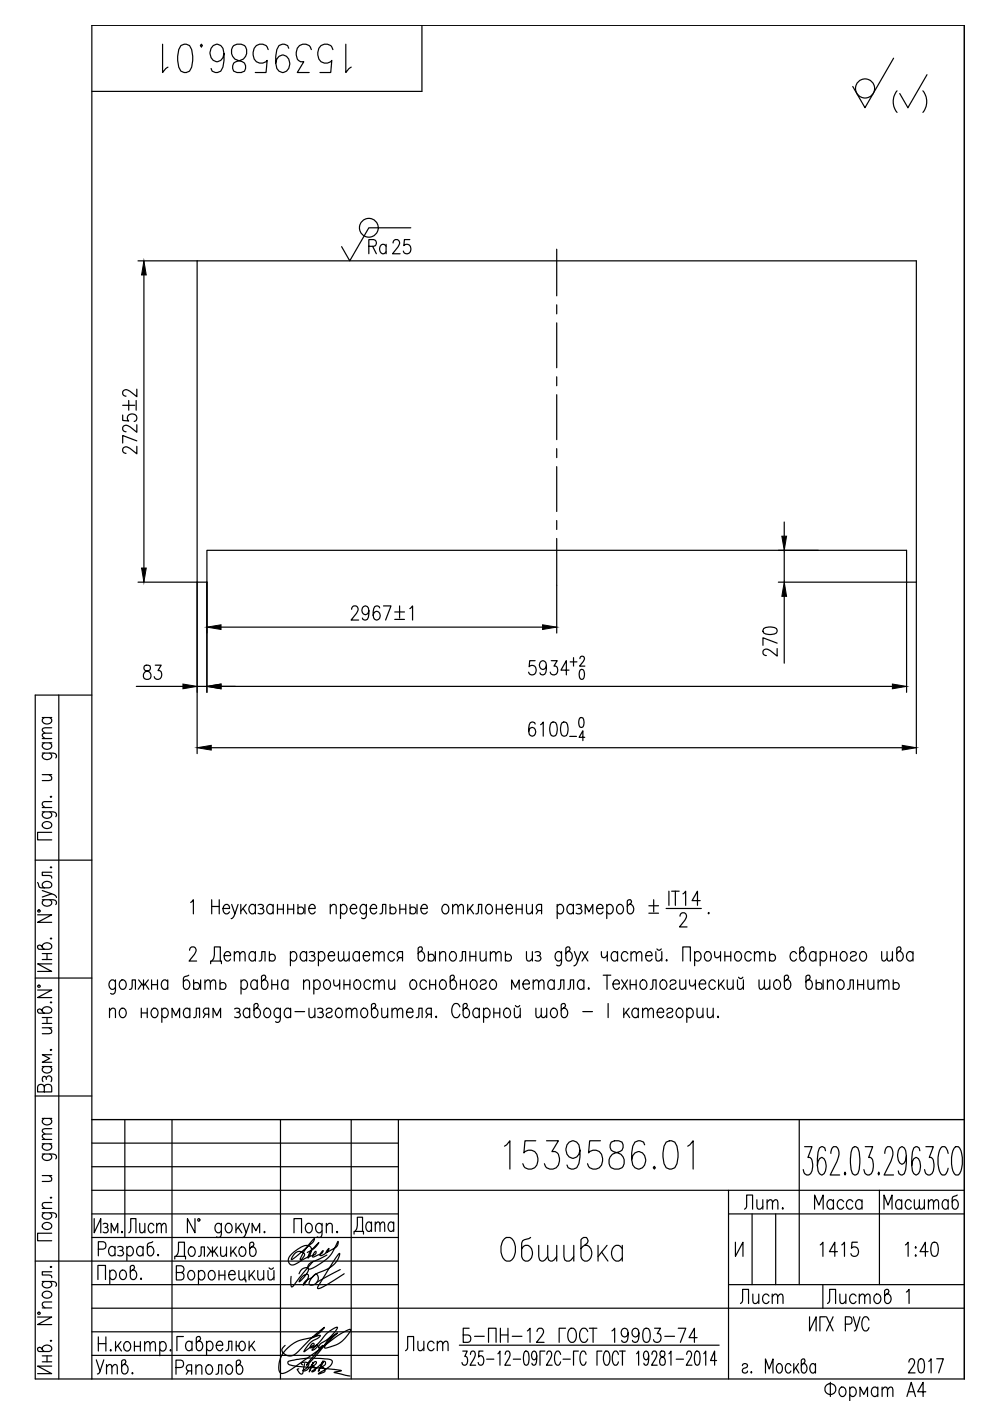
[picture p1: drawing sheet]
<svg xmlns="http://www.w3.org/2000/svg" width="210mm" height="297mm" viewBox="0 0 210 297" stroke-linecap="round" stroke-linejoin="round" font-family="sans-serif">
<defs><g id="words">
<g font-size="10.1">
<text x="33.2" y="16.6">1539586.01</text>
<text x="105.8" y="249.1">1539586.01</text>
</g>
<text font-size="8.8" x="105.1" y="268.5">Обшивка</text>
<text font-size="8.4" x="188" y="25">( )</text>
<text font-size="7.1" x="73.7" y="262.8">Дата</text>
<g font-size="6.6">
<text x="76.9" y="55">Ra</text>
<text x="30" y="97.4" transform="rotate(-90 30 97.4)">2725±2</text>
<text x="165.8" y="140.4" transform="rotate(-90 165.8 140.4)">270</text>
<text x="29.3" y="145.3">83</text>
<text x="172.5" y="267.8">1415</text>
<text x="155.9" y="277.6">Лист</text>
<text x="174.3" y="277.6">Листов</text>
</g>
<g font-size="6.2">
<text x="73.4" y="132.6">2967±1</text>
<text x="156.6" y="257.5">Лит.</text>
<text x="171.4" y="257.5">Масса</text>
<text x="186.3" y="257.5">Масштаб</text>
<text x="26.1" y="262.5">Лист</text>
<text x="84.7" y="287.5">Лист</text>
<text x="19" y="292.5">Утв.</text>
<text x="36" y="292.5">Ряполов</text>
</g>
</g></defs>
<g fill="none" stroke="#000" stroke-width=".25">
<path d="M89.5 5.4v14h-70M189.5 12.3l-6.1 10.5-2.6-4.5M29.3 55.3h165v104.5M30.5 58.3v62.1M41.8 55.3v104.5M86.9 50.8h-1.2l-.1 1.3a.87 .87 0 0 1 1.1-.2 .87 .87 0 0 1 .4 1 .82 .82 0 0 1-.7 .9 .82 .82 0 0 1-.9-.6M87.1 48.3h-8.9l-4 7-1.8-3M118 52.8v9.9M118 64.6v1.9M118 68.4v9.6M118 79.9v1.9M118 83.7v9.5"/>
<path d="M118 95.1v1.9M118 98.9v9.6M118 110.4v1.9M118 114.2v20M165 116.7h8.5M166.3 110.7v3M166.3 116.7v6.7M29.3 123.4h14.6M43.9 123.4v-6.7h148.3v30.1M43.9 123.4v23.4M46.9 133h68.1M121.6 139.4v1.8"/>
<path d="M123 139.6l.3-.5 .5 .1 .1 .3-.2 .7-.8 1h1.1M165 123.4h29.3M166.3 126.4v14.2M9 159.7l2.7 .1a.58 .58 0 0 1 .1 .9M9 157.5h2M9 156.6h2M9 152.1h2M9.4 159.7l-.2 .1a.58 .58 0 0 0-.1 .9 1.06 1.06 0 0 0 1.1 .3 1.06 1.06 0 0 0 .8-.9l-.5-.4M9.4 157.5l-.4 .5a1 1 0 0 0 1 .9 1 1 0 0 0 1-.9l-.5-.5M9.4 152.1a.66 .66 0 0 0-.5 .7 .66 .66 0 0 0 .5 .6 .91 .91 0 0 0 1.1 0 .91 .91 0 0 0 .3-1l-.3-.3M11 155.4l-1.9 .2-.1 .4 .5 .6M11 154.3l-1.9 .1-.1 .5 .5 .5"/>
<path d="M12.5 147.4v145M19.5 147.4h-12v145h197v-287h-185v287M28.9 145.5h9.9M41.8 145.5h2.1M44.8 158.5h146.5M46.9 145.5h142.3M113.5 140.1h-1.2l-.1 1.3a.87 .87 0 0 1 1.1-.2 .87 .87 0 0 1 .4 1 .82 .82 0 0 1-.7 .9 .82 .82 0 0 1-.9-.6M113.5 153.5l-.1-.3-.4-.1-.6 .1a2.84 2.84 0 0 0 0 2.7 .66 .66 0 0 0 1.1-.2 .86 .86 0 0 0-.1-1.1 .86 .86 0 0 0-1-.2l-.3 .7M114.6 153.7l.6-.6v3M115.9 141.1a.82 .82 0 0 1-.8 .8 .96 .96 0 0 1-.7-.9 .96 .96 0 0 1 .8-.9l.3 .1a2.5 2.5 0 0 1 0 2.7l-.6 .2-.3-.2-.1-.3M116.9 140.1h1.2l-.6 1.1h.3a.95 .95 0 0 1 .4 1.4 .95 .95 0 0 1-1.4 .2l-.2-.3M116.9 153.2l.6-.1a1.46 1.46 0 0 1 .7 1.7l-.4 1.1-.6 .2a1.46 1.46 0 0 1-.6-1.7z"/>
<path d="M119.2 153.2l.6-.1a1.46 1.46 0 0 1 .6 1.7l-.3 1.1-.6 .2a1.46 1.46 0 0 1-.7-1.7zM120.6 142.1h-1.7l1.2-2v3M120.8 156.1h1.4M120.9 140.3h1.4M122.9 152.2l.4-.1a1.24 1.24 0 0 1 .4 1.7l-.1 .3-.4 .1a1.55 1.55 0 0 1-.3-2zM123 142l.4-.1a1.39 1.39 0 0 1 0 2.1h-.1a1.54 1.54 0 0 1-.3-2zM124 156.3h-1.2l.8-1.4v2.1M9 172.1l2.7 .1a.58 .58 0 0 1 .1 1M9 171.2h2M9 164.2h2M9.1 174.5a1.06 1.06 0 0 1 1.1-.3 1.06 1.06 0 0 1 .8 .9 1.06 1.06 0 0 1-1.2 .6 1.06 1.06 0 0 1-.8-.9zM9.4 172.1l-.2 .1a.58 .58 0 0 0-.1 1 1.06 1.06 0 0 0 1.1 .3 1.06 1.06 0 0 0 .8-.9l-.5-.5"/>
<path d="M10.4 164.2l.6 .6-.2 .6-1.8 .1M10.7 168.9l.1-.1 .2 .1-.2 .1zM11 176.5h-3v1.6h3M11 170l-1.9 .1-.1 .5 .5 .6M7.5 182.4h12M8 194h3l-3 1.6h3M8 187.1l.4 1 2 .1a.65 .65 0 0 0 .6-.5 .65 .65 0 0 0-.5-.7 1.01 1.01 0 0 0-1.5 .8l.4 .4M8.1 193h.4v.3h-.4zM9 190.8l2.7 .1a.58 .58 0 0 1 .1 .9M9 188.8l2 .7-2 .7M9.4 190.8l-.2 .1a.58 .58 0 0 0-.1 .9 1.06 1.06 0 0 0 1.1 .3 1.06 1.06 0 0 0 .8-.9l-.5-.4M10.7 199l.1-.1 .2 .1-.2 .1z"/>
<path d="M10.7 183.9l.1-.1 .2 .1zM11 189.5l.5 .2 .5 .6M11 184.9h-2v.7l1.8 .1 .2 .5M40.4 191.3l.6-.5v3M44.9 190.8v3M44.9 192.2h1.6M46.5 190.8v3M47.3 192.6h1.4a.67 .67 0 0 0-.5-.8 .67 .67 0 0 0-.8 .4 1 1 0 0 0 .8 1.6l.5-.5M49.1 191.8l.7 2 .7-2M49.8 193.8l-.2 .5-.6 .5M51.1 191.8v2M51.5 192.6l.8 1.2"/>
<path d="M52.2 191.8l-1.1 1.4M54.1 192.2l-.4-.4a1 1 0 0 0-.9 1 1 1 0 0 0 .9 1l.4-.5M54.1 191.8v2M54.7 191.9a.71 .71 0 0 1 1.2 .3l-.2 .3-.5 .1M55.5 192.6a.58 .58 0 0 1 .5 .6 .58 .58 0 0 1-.5 .6l-.8-.2M57.9 192.2a.66 .66 0 0 0-.6-.5 .66 .66 0 0 0-.6 .5 .91 .91 0 0 0-.1 1.1 .91 .91 0 0 0 1.1 .3l.2-.3M57.9 191.8v2M58.8 192.8h1.3M58.8 191.8v2M60.1 191.8v2M61 192.8h1.3M61 191.8v2"/>
<path d="M62.3 191.8v2M63.2 192.6a.73 .73 0 0 1 1.2 0 .73 .73 0 0 1-.4 1.2h-.5l-.3-.3M63.2 191.8v2M64.7 191.8v2M65.5 192.6h1.3a.66 .66 0 0 0-.4-.8 .66 .66 0 0 0-.8 .4 1 1 0 0 0 .8 1.6l.4-.5M70 192.3l.6-.5 .6 .1 .1 1.9M70 191.8v2M72.2 192.2l.5-.4a1 1 0 0 1 .9 1 1 1 0 0 1-.9 1l-.5-.5M72.2 191.8v3M74.3 192.6h1.3a.67 .67 0 0 0-.4-.8 .67 .67 0 0 0-.8 .4 .99 .99 0 0 0 .8 1.6l.4-.5M77.7 192.2l-.1-.2a.58 .58 0 0 0-.9-.1 1.06 1.06 0 0 0-.4 1.1 1.06 1.06 0 0 0 .9 .8l.5-.5M77.7 191.8l-.1 2.7a.58 .58 0 0 1-.9 .1"/>
<path d="M78.5 192.6h1.4a.66 .66 0 0 0-.5-.8 .66 .66 0 0 0-.8 .4 1 1 0 0 0 .8 1.6l.5-.5M80.5 193.8l.5-.2 .1-1.8h.7v2M82.7 192.6a.73 .73 0 0 1 1.2 0 .73 .73 0 0 1-.4 1.2h-.4l-.4-.3M82.7 191.8v2M84.8 192.8h1.2M84.8 191.8v2M86 191.8v2M86.9 192.6a.73 .73 0 0 1 1.2 0 .73 .73 0 0 1-.4 1.2h-.4l-.4-.3M86.9 191.8v2M88.4 191.8v2M89.2 192.6h1.4a.66 .66 0 0 0-.4-.8 .66 .66 0 0 0-.9 .4 1 1 0 0 0 .8 1.6l.5-.5M94 191.9l.3-.1a1 1 0 0 1 .9 1 1 1 0 0 1-.9 1 1.18 1.18 0 0 1-.3-1.9z"/>
<path d="M96 192.3l.5-.5 .5 .1 .1 1.9M96 191.8v2M97.1 192.3l.6-.5 .4 .1 .2 1.9M99.2 191.8v2M99.6 192.6l.8 1.2M100.3 191.8l-1.1 1.4M100.9 193.8l.4-.2 .2-1.8h.6v2M103.3 191.9a.8 .8 0 0 1 .9 .1 .8 .8 0 0 1 .2 .9 .8 .8 0 0 1-.9 .9 1.18 1.18 0 0 1-.2-1.9zM105.2 192.8h1.3M105.2 191.8v2M106.5 191.8v2M107.3 192.6h1.4a.67 .67 0 0 0-.5-.8 .67 .67 0 0 0-.8 .4 1 1 0 0 0 .8 1.6l.5-.5"/>
<path d="M109.5 192.8h1.2M109.5 191.8v2M110.7 191.8v2M111.6 191.8l.1 1.8 .6 .2 .6-.6M112.9 191.8v2M114.1 193l-.4 .8M114.8 193h-.7l-.2-.1a.67 .67 0 0 1 .2-1.1h.7v2M118.1 192.2a.66 .66 0 0 1 .7-.5 .66 .66 0 0 1 .6 .5 .99 .99 0 0 1-.8 1.6l-.5-.5M118.1 191.8v3M121.6 192.2l-.5-.4a1 1 0 0 0-.9 1 1 1 0 0 0 .9 1l.5-.5M121.6 191.8v2M122.1 191.9a.71 .71 0 0 1 1.2 .3l-.1 .3-.6 .1"/>
<path d="M122.9 192.6a.58 .58 0 0 1 .5 .6 .58 .58 0 0 1-.5 .6l-.8-.2M124.1 193.8v-2l.8 1.5 .8-1.5v2M126.5 192.6h1.4a.67 .67 0 0 0-.5-.8 .67 .67 0 0 0-.8 .4 .99 .99 0 0 0 .8 1.6l.5-.5M128.7 192.2l.4-.4a1 1 0 0 1 .9 1 1 1 0 0 1-.9 1l-.4-.5M128.7 191.8v3M131.1 191.9a.8 .8 0 0 1 .9 .1 .8 .8 0 0 1 .2 .9 .8 .8 0 0 1-.9 .9 1.18 1.18 0 0 1-.2-1.9zM133.5 191.8a1 1 0 0 1 .9 1 1 1 0 0 1-.9 1l-.5-.6v-2.2l.3-.2h.4l.2 .4-.1 .3-.8 .7M137.6 192h2M137.6 193.6h2M138.6 190.8v2.5M141.2 192.6h7.5M141.8 189v3"/>
<path d="M142.4 189h1.6M143.2 189v3M144.2 194.2l.2-.5 .7-.2a.93 .93 0 0 1 .1 1.6l-1.1 1.4h1.6M144.8 189.5l.6-.5v3M148.5 191h-1.8l1.2-2v3M150.3 193.5l.1 .1-.1 .2-.2-.2zM7.5 207.4h12M8 209.9h3l-3 1.6h3M8.1 208.9h.4v.4h-.4zM9 200.8a1 1 0 0 1 1-.9 1 1 0 0 1 1 .9l-.6 .5h-2.1l-.3-.4v-.3l.4-.2 .3 .1 .7 .8M9 214.4a1 1 0 0 1 1-1 1 1 0 0 1 1 1l-.6 .4h-2.1l-.3-.3v-.4l.4-.2 .3 .1 .7 .8M9 202.2h2"/>
<path d="M9 203.4h2M9 217.9h2M9 215.7h2M9 217h2M10 202.2v1.2M10 215.7v1.3M10.4 217.9l.6 .6-.2 .6-1.8 .1M10.7 212.5l.1-.1 .2 .1-.2 .1zM11 204.4h-3l3 1.6h-3M23.2 214.3l.6-.5 .6 .1 .1 1.9M23.2 213.8v2M24.5 208.2l-.5-.4a1 1 0 0 0-.9 1 1 1 0 0 0 .9 1l.5-.5"/>
<path d="M24.5 207.8l-.1 2.7-.4 .3-.5-.2M25.6 207.9a.8 .8 0 0 1 .9 .1 .8 .8 0 0 1 .3 .9 .8 .8 0 0 1-.9 .9 1.18 1.18 0 0 1-.3-1.9zM25.6 213.9a.8 .8 0 0 1 .9 .1 .8 .8 0 0 1 .3 .9 .8 .8 0 0 1-.9 .9 1.18 1.18 0 0 1-.3-1.9zM27.5 209.8l.4-.2 .1-1.8h.7v2M29.4 207.8l1 1.2 1.1-1.2M30 214.8h1.2M30 213.8v2M30.1 208.6l-.8 1.2M30.4 207.8v2M30.8 208.6l.8 1.2M31.2 213.8v2M32.1 208.8h1.3"/>
<path d="M32.1 207.8v2M32.4 213.9a.8 .8 0 0 1 .9 .1 .8 .8 0 0 1 .2 .9 .8 .8 0 0 1-.9 .9 1.18 1.18 0 0 1-.2-1.9zM33.4 207.8v2M34.3 214.2a.66 .66 0 0 1 .6-.5 .66 .66 0 0 1 .7 .5 1 1 0 0 1-.8 1.6l-.5-.5M34.3 213.8v3M35.6 208.2a.66 .66 0 0 0-.7-.5 .66 .66 0 0 0-.6 .5 .91 .91 0 0 0 0 1.1 .91 .91 0 0 0 1 .3l.3-.3M35.6 207.8v2M36.5 215.8v-2l.8 1.5 .8-1.5v2M40 206.8l-1 .4-.1 2a.64 .64 0 0 0 .5 .6 .64 .64 0 0 0 .7-.5 .9 .9 0 0 0 .1-1.1 .9 .9 0 0 0-1.1-.3l-.2 .3M40.2 201.5l.2-.6 .7-.1a.93 .93 0 0 1 .1 1.5l-1.1 1.5h1.6M40.2 214.2a.66 .66 0 0 0-.6-.5 .66 .66 0 0 0-.6 .5 .91 .91 0 0 0 0 1.1 .91 .91 0 0 0 1 .3l.2-.3M40.2 213.8v2"/>
<path d="M41.1 208.6a.73 .73 0 0 1 1.1 0 .73 .73 0 0 1-.4 1.2h-.4l-.3-.3M41.1 215.8l.4-.2 .1-1.8h.7v2M41.1 207.8v2M42.5 207.8v2M43.5 208.3l.5-.5 .5 .1 .1 1.9M43.5 207.8v2M43.6 215l-.5 .8M44.2 215h-.6l-.3-.1a.67 .67 0 0 1 .3-1.1h.6v2M44.6 208.3l.6-.5 .4 .1 .1 1.9M44.7 204.3v-.5h2.2v.5M44.9 203.8a3.1 3.1 0 0 0 .6-3h1.2v3M45.2 215.8v-2l.8 1.5 .8-1.5v2"/>
<path d="M46.7 208.6a.73 .73 0 0 1 1.1 0 .73 .73 0 0 1-.4 1.2h-.4l-.3-.3M46.7 207.8v2M47.5 202.6h1.4a.66 .66 0 0 0-.4-.8 .66 .66 0 0 0-.9 .4 .99 .99 0 0 0 .8 1.6l.5-.5M49.7 202.3l.6-.5 .4 .1 .1 1.9M49.7 201.8v2M49.7 213.9a.71 .71 0 0 1 1.2 .3l-.1 .3-.6 .1M50.5 214.6a.59 .59 0 0 1 .5 .6 .59 .59 0 0 1-.5 .6l-.8-.2M50.8 202.3l.6-.5 .5 .1 .1 1.9M51.1 208.2l.5-.4a1 1 0 0 1 .9 1 1 1 0 0 1-.9 1l-.5-.5M51.1 207.8v3M52.9 214.2l-.4-.4a1 1 0 0 0-.9 1 1 1 0 0 0 .9 1l.4-.5M52.9 213.8v2"/>
<path d="M54.1 202.2l-.4-.4a1 1 0 0 0-.9 1 1 1 0 0 0 .9 1l.4-.5M54.1 201.8v2M54.3 213.8a1 1 0 0 1 .9 1 1 1 0 0 1-.9 1l-.5-.6v-2.2l.4-.2h.3l.3 .4-.1 .3-.9 .7M54.5 208.2l-.4-.4a1 1 0 0 0-1 1 1 1 0 0 0 1 1l.4-.5M54.5 207.8v2M54.9 203.8l.5-.2 .1-1.8h.7v2M55.9 207.8a1 1 0 0 1 .9 1 1 1 0 0 1-.9 1l-.5-.6v-2.2l.4-.2h.3l.3 .4-.1 .3-.9 .7M56.3 213.9a.8 .8 0 0 1 .9 .1 .8 .8 0 0 1 .2 .9 .8 .8 0 0 1-.9 .9 1.18 1.18 0 0 1-.2-1.9zM57.1 202.6a.73 .73 0 0 1 1.2 0 .73 .73 0 0 1-.4 1.2h-.4l-.4-.3M57.1 201.8v2M57.6 208.8h1.3M57.6 207.8v2"/>
<path d="M58.9 207.8v2M59.4 214.2l-.2-.3a.8 .8 0 0 0-.9 .1 .8 .8 0 0 0-.2 .9 .8 .8 0 0 0 .9 .9l.4-.5M59.4 213.8l-.1 2.7-.3 .3-.6-.2M61 208.2a.66 .66 0 0 0-.6-.5 .66 .66 0 0 0-.6 .5 .91 .91 0 0 0-.1 1.1 .91 .91 0 0 0 1.1 .3l.2-.3M61 207.8v2M61.6 202.2a.66 .66 0 0 1 .6-.5 .66 .66 0 0 1 .6 .5 .99 .99 0 0 1-.8 1.6l-.4-.5M61.6 201.8v3M61.6 214.2a.66 .66 0 0 0-.6-.5 .66 .66 0 0 0-.6 .5 .91 .91 0 0 0-.1 1.1 .91 .91 0 0 0 1.1 .3l.2-.3M61.6 213.8v2M62.5 214.5h2.1M64.4 208.3l.5-.5 .6 .1 .1 1.9M64.4 207.8v2"/>
<path d="M65 202.2l-.5-.4a1 1 0 0 0-.9 1 1 1 0 0 0 .9 1l.5-.5M65 201.8v2M65.5 213.8l.1 1.8 .6 .2 .6-.6M65.6 201.9a.72 .72 0 0 1 1.1 .3l-.1 .3-.6 .1M66.4 202.6a.59 .59 0 0 1 .4 .6 .59 .59 0 0 1-.4 .6l-.8-.2M66.5 208.2a.66 .66 0 0 1 .7-.5 .66 .66 0 0 1 .6 .5 .99 .99 0 0 1-.8 1.6l-.5-.5M66.5 207.8v3M66.8 213.8v2M67.3 213.9a.71 .71 0 0 1 1.2 .3l-.1 .3-.6 .1M67.5 202.2l.5-.4a1 1 0 0 1 .9 1 1 1 0 0 1-.9 1l-.5-.5M67.5 201.8v3M68.1 214.6a.59 .59 0 0 1 .5 .6 .59 .59 0 0 1-.5 .6l-.8-.2"/>
<path d="M68.9 207.9l.3-.1a1 1 0 0 1 .9 1 1 1 0 0 1-.9 1 1.17 1.17 0 0 1-.3-1.9zM69.2 214.2a.66 .66 0 0 1 .6-.5 .66 .66 0 0 1 .6 .5l-.1 .3-.8 .3a.55 .55 0 0 0-.2 .8 .73 .73 0 0 0 1.1-.3M69.6 202.6h1.3a.66 .66 0 0 0-.4-.8 .66 .66 0 0 0-.8 .4 .99 .99 0 0 0 .8 1.6l.4-.5M70.8 207.8v.7l.1 .4 .2 .1h.3l.6-.5M71.4 213.9a.8 .8 0 0 1 1 .1 .8 .8 0 0 1 .2 .9 .8 .8 0 0 1-.9 .9 1.18 1.18 0 0 1-.3-1.9zM71.7 201.8l.2 1.8 .4 .2 .6-.6M72 207.8v2M72.9 201.8l.1 1.8 .5 .2 .5-.6M72.9 208.8h1.3M72.9 207.8v2M73.4 214.3l.6-.5 .4 .1 .1 1.9M73.4 213.8v2"/>
<path d="M74 201.8v2M74.2 207.8v2M74.5 214.3l.6-.5 .5 .1 .1 1.9M75.3 207.9a.8 .8 0 0 1 1 .1 .8 .8 0 0 1 .2 .9 .8 .8 0 0 1-.9 .9 1.18 1.18 0 0 1-.3-1.9zM76.2 202.2l-.5-.4a1 1 0 0 0-.9 1 1 1 0 0 0 .9 1l.5-.5M76.2 201.8v2M76.8 213.9l.2-.1a1 1 0 0 1 1 1 1 1 0 0 1-1 1 1.17 1.17 0 0 1-.2-1.9zM77 202.6h1.4a.67 .67 0 0 0-.5-.8 .67 .67 0 0 0-.8 .4 .99 .99 0 0 0 .8 1.6l.5-.5M78.5 208.2l-.2-.3a.8 .8 0 0 0-.9 .1 .8 .8 0 0 0-.2 .9 .8 .8 0 0 0 .9 .9l.4-.5M79.2 202.3l.5-.5 .5 .1 .1 1.9M79.2 201.8v2M79.2 208.3l.6-.5 .5 .1 .1 1.9"/>
<path d="M79.2 213.8a1 1 0 0 1 .9 1 1 1 0 0 1-.9 1l-.4-.6v-2.2l.3-.2h.3l.3 .4-.1 .3-.8 .7M79.2 207.8v2M80.3 202.3l.6-.5 .4 .1 .2 1.9M80.4 208.3l.5-.5 .5 .1 .1 1.9M80.9 213.8l.1 1.8 .6 .2 .6-.6M82.2 213.8v2M82.4 207.8l.1 1.8 .6 .2 .6-.6M83.1 214.3l.6-.5 .4 .1 .1 1.9M83.1 213.8v2M83.6 202.2l-.4-.4a1 1 0 0 0-1 1 1 1 0 0 0 1 1l.4-.5M83.7 207.8v2M84.2 214.3l.6-.5 .5 .1 .1 1.9"/>
<path d="M84.7 203l-.5 .8M85.3 203h-.6l-.3-.1a.67 .67 0 0 1 .3-1.1h.6v2M86.2 214.6h1.4a.67 .67 0 0 0-.5-.8 .67 .67 0 0 0-.8 .4 1 1 0 0 0 .8 1.6l.5-.5M87.2 207.9a.8 .8 0 0 1 .9 .1 .8 .8 0 0 1 .3 .9 .8 .8 0 0 1-.9 .9 1.18 1.18 0 0 1-.3-1.9zM88.2 215.8l.5-.2 .1-1.8h.7v2M89.1 201.8a1 1 0 0 1 .9 1 1 1 0 0 1-.9 1l-.4-.6v-2.2l.3-.2h.3l.3 .4-.1 .3-.8 .7M90.4 208.2l-.2-.3a.8 .8 0 0 0-.9 .1 .8 .8 0 0 0-.3 .9 .8 .8 0 0 0 1 .9l.4-.5M90.8 215l-.5 .8M90.8 202.6a.73 .73 0 0 1 1.2 0 .73 .73 0 0 1-.4 1.2h-.4l-.4-.3M90.8 201.8v2M91.1 208.8h1.3M91.1 207.8v2"/>
<path d="M91.5 215h-.7l-.3-.1a.67 .67 0 0 1 .3-1.1h.7v2M92.3 201.8v2M92.4 207.8v2M92.5 215.5l.1 .1-.1 .2-.1-.2zM93.2 202.3l.6-.5 .6 .1 .1 1.9M93.2 201.8v2M93.5 207.9a.8 .8 0 0 1 .9 .1 .8 .8 0 0 1 .2 .9 .8 .8 0 0 1-.9 .9 1.18 1.18 0 0 1-.2-1.9zM95.6 201.9l.3-.1a1 1 0 0 1 .9 1 1 1 0 0 1-.9 1 1.17 1.17 0 0 1-.3-1.9zM95.9 207.8a1 1 0 0 1 .9 1 1 1 0 0 1-.9 1l-.4-.6v-2.2l.3-.2h.3l.3 .4-.2 .3-.7 .7M97.5 203.8l.4-.2 .1-1.8h.7v2M97.5 213.5a.8 .8 0 0 0-.8-.8 .8 .8 0 0 0-.8 .8 1.88 1.88 0 0 0 .6 2.3 .84 .84 0 0 0 1-.8M97.6 208.8h1.3"/>
<path d="M97.6 207.8v2M98.6 213.8a1 1 0 0 1 1 1 1 1 0 0 1-1 1l-.4-.6v-2.2l.3-.2h.4l.2 .4-.1 .3-.8 .7M98.9 207.8v2M99.6 202.8h1.3M99.6 201.8v2M100 207.9l.2-.1a1 1 0 0 1 1 1 1 1 0 0 1-1 1 1.17 1.17 0 0 1-.2-1.9zM100.9 201.8v2M101.6 214.2l-.4-.4a1 1 0 0 0-1 1 1 1 0 0 0 1 1l.4-.5M101.6 213.8v2M101.8 201.8l.1 1.8 .6 .2 .6-.6M101.8 208.2a.66 .66 0 0 1 .7-.5 .66 .66 0 0 1 .6 .5l-.1 .3-.8 .3a.55 .55 0 0 0-.2 .8 .73 .73 0 0 0 1.1-.3M102.5 214.2l.5-.4a1 1 0 0 1 .9 1 1 1 0 0 1-.9 1l-.5-.5"/>
<path d="M102.5 213.8v3M103.1 201.8v2M104 202.3l.5-.5 .5 .1 .1 1.9M104 201.8v2M104.1 207.9l.3-.1a1 1 0 0 1 .9 1 1 1 0 0 1-.9 1 1.18 1.18 0 0 1-.3-1.9zM104.7 214.8h1.3M104.7 213.8v2M105.1 202.3l.6-.5 .4 .1 .2 1.9M106 213.8v2M107.1 213.9a.8 .8 0 0 1 .9 .1 .8 .8 0 0 1 .2 .9 .8 .8 0 0 1-.9 .9 1.18 1.18 0 0 1-.2-1.9zM107.2 202.6a.73 .73 0 0 1 1.1 0 .73 .73 0 0 1-.3 1.2h-.5l-.3-.3M107.2 201.8v2"/>
<path d="M108.5 209.8v-2l.8 1.5 .8-1.5v2M109.1 213.8l.1 1.8 .5 .2 .6-.6M109.3 213.2a.5 .5 0 0 0 .4 .3 .5 .5 0 0 0 .5-.3M110.3 213.8v2M110.9 208.6h1.3a.67 .67 0 0 0-.4-.8 .67 .67 0 0 0-.8 .4 .99 .99 0 0 0 .8 1.6l.4-.5M111.6 201.8l.1 1.8 .6 .2 .6-.6M112.9 201.8v2M113.1 208.3l.5-.5 .5 .1 .1 1.9M113.1 207.8v2M113.5 201.9a.71 .71 0 0 1 1.1 .3l-.3 .4h-.4M113.6 213.8l.1 1.8 .5 .2 .6-.6M114.2 208.3l.6-.5 .4 .1 .1 1.9"/>
<path d="M114.3 202.6a.59 .59 0 0 1 .4 .6 .59 .59 0 0 1-.4 .6l-.8-.2M114.8 213.8l.1 1.8 .4 .2 .6-.6M115.9 213.8v2M117.1 213.9l.2-.1a1 1 0 0 1 .9 1 1 1 0 0 1-.9 1 1.17 1.17 0 0 1-.2-1.9zM117.5 208.2l-.4-.4a1 1 0 0 0-1 1 1 1 0 0 0 1 1l.4-.5M117.5 207.8v2M118.3 209.8l.5-.2 .1-1.8h.7v2M119.1 202.2l-.5-.4a1 1 0 0 0-.9 1 1 1 0 0 0 .9 1l.5-.5M119.1 201.8l-.2 2.7-.3 .3-.6-.2M119.4 213.8a1 1 0 0 1 1 1 1 1 0 0 1-1 1l-.4-.6v-2.2l.3-.2h.4l.2 .4-.1 .3-.8 .7M120.4 209.8l.4-.2 .1-1.8h.7v2M120.4 201.8a1 1 0 0 1 .9 1 1 1 0 0 1-.9 1l-.4-.6v-2.2l.3-.2h.3l.3 .4-.1 .3-.8 .7"/>
<path d="M121.8 201.8l.7 2 .7-2M122.5 203.8l-.2 .5-.6 .5M123.4 201.8l1.3 2M123.6 214.5h2M123.8 208.2l-.2-.3a.8 .8 0 0 0-1 .1 .8 .8 0 0 0-.2 .9l.4 .7a.65 .65 0 0 0 1-.3M123.8 207.8v2M124.7 201.8l-1.3 2M124.8 209.5l.1 .1-.1 .2-.1-.2zM127.5 201.8v.7l.1 .4 .3 .1h.3l.6-.5M127.9 206.8h1.6M128.7 206.8v3M128.8 201.8v2"/>
<path d="M128.9 212.8v3M130 208.6h1.3a.66 .66 0 0 0-.4-.8 .66 .66 0 0 0-.8 .4 1 1 0 0 0 .8 1.6l.4-.5M130.9 202.2a.66 .66 0 0 0-.6-.5 .66 .66 0 0 0-.6 .5 .91 .91 0 0 0-.1 1.1 .91 .91 0 0 0 1.1 .3l.2-.3M130.9 201.8v2M131.8 207.8l1.2 2M132.2 213.8v2M132.7 214.6l.8 1.2M133 207.8l-1.2 2M133.1 202.2a.66 .66 0 0 0-.6-.5 .66 .66 0 0 0-.6 .5 1 1 0 0 0 .8 1.6l.4-.5M133.4 213.8l-1.2 1.4M133.6 208.8h1.3M133.6 207.8v2"/>
<path d="M133.8 202.3l.6-.5 .4 .1 .1 1.9M133.8 201.8v2M134.9 207.8v2M134.9 202.3l.6-.5 .5 .1 .1 1.9M135.3 214.2a.66 .66 0 0 0-.6-.5 .66 .66 0 0 0-.6 .5 .91 .91 0 0 0-.1 1.1 .91 .91 0 0 0 1.1 .3l.2-.3M135.3 213.8v2M136 207.9a.8 .8 0 0 1 .9 .1 .8 .8 0 0 1 .3 .9 .8 .8 0 0 1-1 .9 1.18 1.18 0 0 1-.2-1.9zM136.2 214.3l.6-.5 .5 .1 .1 1.9M136.2 213.8v2M136.9 202.6h1.4a.66 .66 0 0 0-.5-.8 .66 .66 0 0 0-.8 .4 1 1 0 0 0 .8 1.6l.5-.5M137.4 214.3l.6-.5 .4 .1 .1 1.9M137.8 209.8l.5-.2 .1-1.8h.7v2"/>
<path d="M139.1 201.8l.1 1.8 .5 .2 .6-.6M139.3 201.2a.5 .5 0 0 0 .4 .3 .5 .5 0 0 0 .5-.3M139.3 214.6h1.4a.67 .67 0 0 0-.4-.8 .67 .67 0 0 0-.9 .4 .99 .99 0 0 0 .9 1.6l.4-.5M140.3 207.9l.2-.1a1 1 0 0 1 .9 1 1 1 0 0 1-.9 1 1.17 1.17 0 0 1-.2-1.9zM140.3 201.8v2M141.3 203.5l.2 .1-.2 .2-.1-.2zM141.4 214.2a.66 .66 0 0 1 .6-.5 .66 .66 0 0 1 .6 .5l-.1 .3-.8 .3a.56 .56 0 0 0-.2 .8 .73 .73 0 0 0 1.1-.3M142.1 208.2a.66 .66 0 0 1 .6-.5 .66 .66 0 0 1 .6 .5l-.1 .3-.8 .3a.55 .55 0 0 0-.2 .8 .73 .73 0 0 0 1.1-.3M143.7 213.9l.2-.1a1 1 0 0 1 .9 1 1 1 0 0 1-.9 1 1.17 1.17 0 0 1-.2-1.9zM144.1 207.8l.2 1.8 .5 .2 .6-.6M144.8 203.8v-3h1.6v3M145.4 207.8v2"/>
<path d="M145.6 214.2l.5-.4a1 1 0 0 1 .9 1 1 1 0 0 1-.9 1l-.5-.5M145.6 213.8v3M146.2 207.8v.7l.1 .4 .2 .1h.4l.5-.5M147.3 202.2l.2-.3a.8 .8 0 0 1 .9 .1 .8 .8 0 0 1 .3 .9 .8 .8 0 0 1-1 .9l-.4-.5M147.3 201.8v3M147.4 207.8v2M147.8 213.8l.1 1.8 .6 .2 .5-.6M148.2 208.6h1.4a.67 .67 0 0 0-.4-.8 .67 .67 0 0 0-.8 .4 .99 .99 0 0 0 .8 1.6l.4-.5M149 213.8v2M149.7 201.9a.8 .8 0 0 1 .9 .1 .8 .8 0 0 1 .2 .9 .8 .8 0 0 1-.9 .9 1.18 1.18 0 0 1-.2-1.9zM150 213.8l.1 1.8 .5 .2 .6-.6M151.2 213.8v2"/>
<path d="M151.5 201.8v.7l.1 .4 .2 .1h.4l.6-.5M151.7 208.2a.66 .66 0 0 0-.7-.5 .66 .66 0 0 0-.6 .5 1 1 0 0 0 .8 1.6l.5-.5M152.2 215.5l.2 .1-.2 .2zM152.4 207.8v2M152.8 201.8v2M152.8 208.6l.8 1.2M153.5 207.8l-1.1 1.4M153.7 202.8h1.2M153.7 201.8v2M154.2 207.8l.1 1.8 .6 .2 .5-.6M154.9 201.8v2M155.4 207.8v2"/>
<path d="M156.1 201.9l.2-.1a1 1 0 0 1 .9 1 1 1 0 0 1-.9 1 1.17 1.17 0 0 1-.2-1.9zM156.4 207.8l.1 1.8 .5 .2 .6-.6M156.6 207.2a.5 .5 0 0 0 .4 .3 .5 .5 0 0 0 .5-.3M157.6 207.8v2M159.3 202.2a.66 .66 0 0 0-.7-.5 .66 .66 0 0 0-.6 .5 .99 .99 0 0 0 .8 1.6l.5-.5M160 202.3l.5-.5 .5 .1 .1 1.9M160 201.8v2M160.9 207.8l.1 1.8 .5 .2 .6-.6M161.1 202.3l.6-.5 .4 .1 .2 1.9M162.1 207.8l.1 1.8 .4 .2 .6-.6M163.2 202.6a.73 .73 0 0 1 1.2 0 .73 .73 0 0 1-.4 1.2h-.5l-.3-.3M163.2 201.8v2"/>
<path d="M163.2 207.8v2M164.4 207.9a.8 .8 0 0 1 .9 .1 .8 .8 0 0 1 .2 .9 .8 .8 0 0 1-.9 .9 1.18 1.18 0 0 1-.2-1.9zM166.8 207.8a1 1 0 0 1 .9 1 1 1 0 0 1-.9 1l-.5-.6v-2.2l.3-.2h.4l.2 .4-.1 .3-.8 .7M168.9 202.2a.66 .66 0 0 0-.7-.5 .66 .66 0 0 0-.6 .5 .99 .99 0 0 0 .8 1.6l.5-.5M170 201.8a1 1 0 0 1 1 1 1 1 0 0 1-1 1l-.4-.6v-2.2l.3-.2h.4l.2 .4-.1 .3-.8 .7M171.3 207.8a1 1 0 0 1 1 1 1 1 0 0 1-1 1l-.4-.6v-2.2l.3-.2h.4l.2 .4-.1 .3-.8 .7M173 202.2l-.5-.4a1 1 0 0 0-.9 1 1 1 0 0 0 .9 1l.5-.5M173 201.8v2M173 208.6a.73 .73 0 0 1 1.2 0 .73 .73 0 0 1-.4 1.2h-.4l-.4-.3M173 207.8v2M173.9 202.2l.2-.3a.8 .8 0 0 1 1 .1 .8 .8 0 0 1 .2 .9 .8 .8 0 0 1-.9 .9l-.5-.5M173.9 201.8v3"/>
<path d="M174.5 207.8v2M175.4 208.3l.6-.5 .6 .1 .1 1.9M175.4 207.8v2M176.1 202.8h1.2M176.1 201.8v2M177.3 201.8v2M177.8 207.9a.8 .8 0 0 1 1 .1 .8 .8 0 0 1 .2 .9 .8 .8 0 0 1-.9 .9 1.18 1.18 0 0 1-.3-1.9zM178.5 201.9l.2-.1a1 1 0 0 1 .9 1 1 1 0 0 1-.9 1 1.18 1.18 0 0 1-.2-1.9zM179.7 209.8l.4-.2 .1-1.8h.7v2M180.3 202.2a.66 .66 0 0 1 .6-.5 .66 .66 0 0 1 .7 .5l-.1 .3-.9 .3a.55 .55 0 0 0-.2 .8 .73 .73 0 0 0 1.2-.3M181.8 208.8h1.3M181.8 207.8v2"/>
<path d="M182.6 201.9a.8 .8 0 0 1 .9 .1 .8 .8 0 0 1 .2 .9 .8 .8 0 0 1-.9 .9 1.18 1.18 0 0 1-.2-1.9zM183.1 207.8v2M184 207.8l.1 1.8 .6 .2 .6-.6M185.3 207.8v2M186.2 208.3l.6-.5 .4 .1 .1 1.9M186.2 207.8v2M186.9 201.8l.1 1.8 .5 .2 .6-.6M187.3 208.3l.6-.5 .5 .1 .1 1.9M188.1 201.8l.1 1.8 .4 .2 .6-.6M189.2 201.8v2M189.4 208.6a.73 .73 0 0 1 1.2 0 .73 .73 0 0 1-.4 1.2h-.5l-.3-.3M189.4 207.8v2"/>
<path d="M190.6 201.8a1 1 0 0 1 .9 1 1 1 0 0 1-.9 1l-.5-.6v-2.2l.4-.2h.3l.3 .4-.2 .3-.8 .7M193.6 202.2l-.3-.3a.8 .8 0 0 0-.9 .1 .8 .8 0 0 0-.2 .9l.3 .7a.65 .65 0 0 0 1.1-.3M193.6 201.8v2M7.5 232.4h12M9 237.1h2M9 226.1h2M9.4 237.1l-.4 .5a1 1 0 0 0 1 .9 1 1 0 0 0 1-.9l-.5-.5M9.4 230.5a.73 .73 0 0 0-.7-.6 .73 .73 0 0 0-.7 .6v1h3v-1a.81 .81 0 0 0-.8-.6 .81 .81 0 0 0-.8 .6v1M9.4 226.1l-.4 .5a1 1 0 0 0 1 .9 1 1 0 0 0 1-.9l-.5-.5M9.8 228.5a.59 .59 0 0 1 .6-.4 .59 .59 0 0 1 .6 .4l-.2 .8M9.8 228.9l-.1-.6-.3-.1a.71 .71 0 0 0-.3 1.1M10.7 222.6l.1-.1 .2 .1z"/>
<path d="M11 239.3l-1.9 .1-.1 .5 .5 .5M11 223.6h-2l1.5 .8-1.5 .8h2M19.5 237.4h185M26.5 237.4v25M36.5 237.4v55M59.5 237.4v55M74.5 237.4v55M84.5 237.4v55M169.5 237.4v35M9 257.1l2.7 .1 .3 .4-.2 .6M9 244.7l2.7 .1 .3 .3-.2 .6M9 256.2h2"/>
<path d="M9 249.2h2M9 242.5h2M9 241.6h2M9.1 259.5a1.06 1.06 0 0 1 1.1-.3 1.06 1.06 0 0 1 .8 .9 1.06 1.06 0 0 1-1.2 .6 1.06 1.06 0 0 1-.8-.9zM9.4 257.1l-.4 .5a1 1 0 0 0 1 .9 1 1 0 0 0 1-.9l-.5-.5M9.4 244.7l-.4 .4a1 1 0 0 0 1 .9 1 1 0 0 0 1-.9l-.5-.4M9.4 242.5a.66 .66 0 0 0-.5 .6 .66 .66 0 0 0 .5 .7 .91 .91 0 0 0 1.1 0 .91 .91 0 0 0 .3-1.1l-.3-.2M10.4 249.2l.6 .6-.2 .6-1.8 .1M10.7 253.9h.3l-.2 .1zM11 255l-1.9 .1-.1 .5 .5 .6M11 240.4l-1.9 .2-.1 .4 .5 .6M19.5 252.4h185"/>
<path d="M19.5 257.4h65M19.5 242.4h65M19.5 247.4h65M20 258.4v3l1.4-3v3M21.9 259.5a.61 .61 0 0 1 1 .3l-.3 .4h-.3M41.3 258.4v3l-1.6-3v3M42 258.4h.3v.4h-.3zM46.9 259.8l-.2-.3a.65 .65 0 0 0-1 .3 1.01 1.01 0 0 0 .8 1.6l.4-.5M46.9 259.4l-.1 2.7-.3 .3-.6-.2M48.1 259.5a.64 .64 0 0 1 1 .3 1.01 1.01 0 0 1-.8 1.6 1.19 1.19 0 0 1-.2-1.9zM50 259.4v2M51.2 259.4l-1.2 1.4"/>
<path d="M51.5 259.4l.7 2 .7-2M65.1 259.5a.65 .65 0 0 1 1 .3 1.01 1.01 0 0 1-.8 1.6 1.19 1.19 0 0 1-.2-1.9zM68.3 259.8l-.2-.3a.64 .64 0 0 0-1.1 .3 1.01 1.01 0 0 0 .8 1.6l.5-.5M68.3 259.4l-.1 2.7-.4 .3-.5-.2M69.2 259.9l.6-.5 .5 .1 .2 1.9M69.2 259.4v2M154.5 257.4h50M154.5 252.4v40M159.5 257.4v15M164.5 257.4v15M170.6 243.1h1.6l-.9 2.3h.4a3.1 3.1 0 0 1 .2 3.4l-.5 .3h-.4l-.4-.3-.3-.8M175 244l-.1-.6-.5-.3h-.2l-.5 .3a10 10 0 0 0-.2 4.9l.2 .5 .6 .3a2.31 2.31 0 0 0 .7-2.8l-.3-.6-.5-.3-.5 .3-.2 .6-.2 .8"/>
<path d="M176.2 244.5a1.71 1.71 0 0 1 .5-1.4 1.02 1.02 0 0 1 1.2 1.2 8.7 8.7 0 0 1-1.9 4.8h2M179.2 248.5l.1 .3-.1 .3-.2-.3zM180.7 243.4l.5-.3 .7 .3a8.7 8.7 0 0 1 0 5.4l-.4 .3h-.3l-.5-.3a8.5 8.5 0 0 1 0-5.4zM183.5 243.1h1.5l-.8 2.3h.4a3.1 3.1 0 0 1 .1 3.4l-.4 .3h-.4l-.4-.3-.3-.8M186.3 248.5l.2 .3-.2 .3-.1-.3zM186.5 252.4v20M187.6 244.5a1.63 1.63 0 0 1 .6-1.4h.5a1.95 1.95 0 0 1 .5 2.3l-1.7 3.7h2M192.2 245.1l-.2 .9-.3 .5-.5 .3a2.31 2.31 0 0 1-.7-2.8l.2-.6 .5-.3 .5 .3a7.6 7.6 0 0 1 0 5.4l-.4 .3h-.3l-.4-.3-.1-.5M195 244l-.1-.6-.4-.3-.8 .3a10.4 10.4 0 0 0-.2 4.9l.2 .5 .6 .3a2.29 2.29 0 0 0 .7-2.8l-.3-.6-.5-.3-.5 .3-.2 .6-.2 .8M196.3 243.1h1.6l-.9 2.3h.5a3.1 3.1 0 0 1 .1 3.4l-.4 .3h-.5l-.4-.3-.3-.8M201 244.5l-.1-.5a1.01 1.01 0 0 0-1.2-.9 5.4 5.4 0 0 0 0 6 1.23 1.23 0 0 0 1.3-1.4M202.6 243.1a1.23 1.23 0 0 1 1.3 1.4 5.2 5.2 0 0 1-.7 4.6 1.24 1.24 0 0 1-1.3-1.4 5.1 5.1 0 0 1 .7-4.6z"/>
<path d="M7.5 267.4h77M8 279.2h3l-3 1.6h3M8.1 278.3h.4v.3h-.4zM9 271.7l2.7 .1a.58 .58 0 0 1 .1 .9M9 277.3h2M9.1 274.1a1.06 1.06 0 0 1 1.1-.3 1.06 1.06 0 0 1 .8 .9 1.06 1.06 0 0 1-1.2 .5 1.06 1.06 0 0 1-.8-.9zM9.4 271.7l-.2 .1a.58 .58 0 0 0-.1 .9 1.06 1.06 0 0 0 1.1 .3 1.06 1.06 0 0 0 .8-.8l-.5-.5M10.7 268.6l.1-.1 .2 .1-.2 .1zM11 261.5h-3v1.6h3M11 276l-1.9 .2-.1 .5 .5 .6M11 269.6h-2v.7l1.8 .1 .2 .5M19.5 277.4h185"/>
<path d="M19.5 262.4h65M19.5 272.4h65M20.8 271.3v-3h1.6v3M20.8 264.8h1.1a.82 .82 0 0 0 .6-.7 .82 .82 0 0 0-.6-.8h-1.1v3M22.6 260.2a.61 .61 0 0 1 .4 .6 .61 .61 0 0 1-.4 .6l-.7-.2M23.3 269.7l.4-.4a1 1 0 0 1 1 1 1 1 0 0 1-1 1l-.4-.4M23.3 269.3v3M23.6 261.4v-2l.7 1.5 .7-1.5v2M24.4 264.7a.66 .66 0 0 0-.6-.4 .66 .66 0 0 0-.7 .4 .91 .91 0 0 0 0 1.1 .91 .91 0 0 0 1.1 .3l.2-.3M24.4 264.3v2M25 264.4a.73 .73 0 0 1 1.1 .3l-.1 .3-.6 .1M25.7 269.4a.8 .8 0 0 1 .9 .1 .8 .8 0 0 1 .2 .9 .8 .8 0 0 1-.9 .9 1.18 1.18 0 0 1-.2-1.9z"/>
<path d="M25.8 265.1a.58 .58 0 0 1 .4 .6 .58 .58 0 0 1-.4 .6l-.8-.2M26.9 264.7a.67 .67 0 0 1 .6-.5 .67 .67 0 0 1 .7 .5 .99 .99 0 0 1-.8 1.6l-.5-.5M26.9 264.3v3M28.1 269.3a1 1 0 0 1 .9 1 1 1 0 0 1-.9 1l-.5-.6v-2.1l.4-.3h.3l.2 .4-.1 .3-.8 .7M29.9 271v.3l-.1-.1zM30.3 264.7a.67 .67 0 0 0-.6-.5 .67 .67 0 0 0-.6 .5 .91 .91 0 0 0-.1 1.1 .91 .91 0 0 0 1.1 .3l.2-.3M30.3 264.3v2M32.4 263.3l-1 .4-.2 2a.65 .65 0 0 0 .6 .6 .65 .65 0 0 0 .7-.5 .91 .91 0 0 0 0-1.1 .91 .91 0 0 0-1-.3l-.3 .3M33.5 266l.1 .1-.1 .2-.1-.2zM37.1 266.9v-.5h2.2v.5M37.3 266.4a2.99 2.99 0 0 0 .5-3h1.3v3M37.4 269.8h1a.82 .82 0 0 1 .6 .8 .82 .82 0 0 1-.6 .8h-1v-3h1a.73 .73 0 0 1 .6 .7 .73 .73 0 0 1-.6 .7"/>
<path d="M40.1 269.5a.64 .64 0 0 1 1.1 .3 1.01 1.01 0 0 1-.8 1.6 1.18 1.18 0 0 1-.3-1.9zM40.2 264.5a.8 .8 0 0 1 1 .1 .8 .8 0 0 1 .2 .9 .8 .8 0 0 1-.9 .9 1.18 1.18 0 0 1-.3-1.9zM42.1 266.4l.4-.2 .2-1.8h.6v2M42.1 269.8a.67 .67 0 0 1 .6-.4 .67 .67 0 0 1 .6 .4 1.01 1.01 0 0 1-.8 1.6l-.4-.5M42.1 269.4v3M44 264.4l1.1 1.3 1-1.3M44.5 269.5a.64 .64 0 0 1 1 .3 1.01 1.01 0 0 1-.8 1.6 1.19 1.19 0 0 1-.2-1.9zM44.7 265.2l-.8 1.2M45.1 264.4v2M45.4 265.2l.8 1.2M46.4 270.4h1.3M46.4 269.4v2"/>
<path d="M46.8 264.4l.1 1.8 .5 .2 .6-.6M47.7 269.4v2M48 264.4v2M48.5 270.2h1.4a.67 .67 0 0 0-.5-.8 .67 .67 0 0 0-.8 .4 1.01 1.01 0 0 0 .8 1.6l.5-.5M48.9 264.4v2M49.4 265.2l.8 1.2M50.1 264.4l-1.2 1.4M50.5 260.2l.8 1.2M50.7 269.4l.1 1.8 .5 .2 .6-.6M51 264.5a.8 .8 0 0 1 .9 .1 .8 .8 0 0 1 .2 .9 .8 .8 0 0 1-.9 .9 1.18 1.18 0 0 1-.2-1.9zM51.9 269.4v2h.2v.4M52.2 261.4l-.5 .8-.3 .2"/>
<path d="M52.8 269.4v2M53.3 270.2l.8 1.2M53.4 264.4a1 1 0 0 1 .9 1 1 1 0 0 1-.9 1l-.5-.6v-2.1l.4-.3h.3l.2 .4-.1 .3-.8 .7M53.5 261.4v-2l.8 1.5 .8-1.5v2M54 269.4l-1.2 1.4M54.7 269.4l.1 1.8 .5 .2 .6-.6M55.9 269.4v2M56.1 261.1l.1 .1-.1 .2-.1-.2zM56.8 269.4l.1 1.8 .6 .2 .6-.6M57.1 268.8a.5 .5 0 0 0 .4 .3 .5 .5 0 0 0 .5-.3M58.1 269.4v2M62.3 261.4v-3h1.6v3"/>
<path d="M62.6 265.7a1.22 1.22 0 0 1 2 .3l-.6 .9-.3 .2a10.9 10.9 0 0 1 3-4.5l-.4 .9-3.6 3-.9 .5 .2-.6zM63.4 270.1a1.5 1.5 0 0 1 2-1.2 4.2 4.2 0 0 1-2 2.9 1.83 1.83 0 0 1 1.9-1.5 2.85 2.85 0 0 1-1 2.2l.5-.9 1.2-.7 .6-.5a.46 .46 0 0 1 .5-.3 .46 .46 0 0 1 .3 .5 1.34 1.34 0 0 1-.4 1.5 1.34 1.34 0 0 1-1.4 .2 3.1 3.1 0 0 1 2-2.5 5.7 5.7 0 0 0 4.4-3.8v-.3l-.6 .7-1.4 2.1-2.6 4.3-.1 .3 .1 .1a9.1 9.1 0 0 0 3.6-1.9l2-1.2M65.2 265.5a4.5 4.5 0 0 0 2.4-2l-.2 .2a5 5 0 0 0-2.1 3 2.42 2.42 0 0 0 .5-2.3 1.76 1.76 0 0 0-2.3 .2l-.6 .4a2.96 2.96 0 0 0-1.8 2.3 .93 .93 0 0 0 .6 .9 .93 .93 0 0 0 1-.2l2.1-1.2 1.9-.8 .3-.3v-.4l-.3 .2-.4 .7a.2 .2 0 0 0 0 .3 .2 .2 0 0 0 .3 0l1.5-.7 .4-.6-.3 .2a.57 .57 0 0 0-.3 .8 2.24 2.24 0 0 0 1.8-1.5l-.5 .9 1.5-.8a1.37 1.37 0 0 0 1-1.6h-.1a9 9 0 0 1-6.2 5.9l-.2-.4a1.52 1.52 0 0 1 1.3-1.3l2.8-1.3M66.4 267.4l-3.7 4.5a1.39 1.39 0 0 1-.8 1l-.2-.8v-1.5M72.1 269.2l-5 2.7M154.5 272.4h50M155.9 263.4v3l1.6-3v3M171.6 279.2v3l1.4-3v3M175 279.2h-1.2v3M175.2 279.2l1.4 3M176.6 279.2l-1.4 3M180.9 279.2l.7 2.4"/>
<path d="M182.3 279.2l-.8 2.7-.4 .3M184.2 279.9a.7 .7 0 0 0-.7-.7 .7 .7 0 0 0-.7 .7 2.04 2.04 0 0 0 .5 2.3 .75 .75 0 0 0 .9-.7M192 263.9l.5-.5v3M192.2 273.9l.5-.5v3M194.2 264.4v.3l-.2-.2zM194.2 266.1v.3l-.2-.2zM196.8 265.4h-1.7l1.1-2v3M197.7 263.5l.6-.1a1.46 1.46 0 0 1 .6 1.7l-.3 1.1-.6 .2a1.46 1.46 0 0 1-.7-1.7zM9 286.1a1 1 0 0 1 1-.9 1 1 0 0 1 1 .9l-.6 .5h-2.1l-.3-.4v-.3l.4-.3 .3 .2 .7 .8M9 287.5h2M9 288.7h2M10 287.5v1.2"/>
<path d="M10.7 284.3h.3l-.2 .1zM11 289.6h-3l3 1.6h-3M19.5 282.4h65M19.5 287.4h65M20.8 283.4v3M20.8 284.9h1.6M22.4 283.4v3M24.5 284.4v2M25 285.3l.8 1.1M25.6 284.4l-1.1 1.5M26.6 284.6l.2-.2a1 1 0 0 1 .9 1 1 1 0 0 1-.9 1 1.17 1.17 0 0 1-.2-1.8zM28.5 284.4v2"/>
<path d="M29.8 284.4v2M30.7 285l.5-.6 .5 .2 .1 1.8M30.7 284.4v2M31.8 285l.6-.6 .4 .2 .2 1.8M33.9 284.9a.66 .66 0 0 1 .6-.5 .66 .66 0 0 1 .6 .5 1 1 0 0 1-.8 1.5l-.4-.4M33.9 284.4v3.1M38.9 283.4h-1.4v3M40.7 284.8a.66 .66 0 0 0-.6-.5 .66 .66 0 0 0-.6 .5 .9 .9 0 0 0-.1 1.1 .9 .9 0 0 0 1.1 .3l.2-.3M40.7 284.4v2M42.1 284.4a1 1 0 0 1 .9 1 1 1 0 0 1-.9 1l-.5-.6v-2.1l.4-.3h.3l.2 .4-.1 .3-.8 .7M43.8 284.8a.67 .67 0 0 1 .6-.5 .67 .67 0 0 1 .7 .5 1.01 1.01 0 0 1-.9 1.6l-.4-.5M43.8 284.4v3"/>
<path d="M45.8 285.2h1.4a.67 .67 0 0 0-.4-.8 .67 .67 0 0 0-.8 .4 1.01 1.01 0 0 0 .8 1.6l.4-.5M47.9 286.4l.5-.2 .1-1.8h.7v2M50.1 285.4h.6a.88 .88 0 0 1 .7-1 1.08 1.08 0 0 1 .6 1 1.08 1.08 0 0 1-.8 1 1.01 1.01 0 0 1-.5-1M50.1 284.4v2M52.8 284.4v2M53.3 285.2l.8 1.2M54 284.4l-1.2 1.4M64.2 289.4l-.3-.2a.96 .96 0 0 1 1.6 .1l-.5 .7-.8 .5 .1 .2a2.78 2.78 0 0 0 2-1.7l.1-.2-.8 2.1 .2-.7a1.91 1.91 0 0 1 1.1-1.5h.1a.73 .73 0 0 1-.7 .9l-.1 .1a.61 .61 0 0 1 .7 .6 .61 .61 0 0 1-.8 .5 6.6 6.6 0 0 0 2.4-2.3l-1 2.2 1.1-2a.28 .28 0 0 1 .4 0 .28 .28 0 0 1 0 .4l-.4 .5-.6 .2 .8 .4a.53 .53 0 0 1 .1 .6 .53 .53 0 0 1-.6 .3l-.8 .2 2.4-1.6 .4-.5a.67 .67 0 0 0 0-.8 .67 .67 0 0 0-.8-.3 19.6 19.6 0 0 0-8.4 .6 .52 .52 0 0 0 .5 .7l1.4 .3 9.2 .8 .2 .1-1.6 .4 3.4 .7M64.6 289.1l-.4 2.1a.45 .45 0 0 1-.5 .1 .45 .45 0 0 1-.3-.4l-.4-.5 .4-.2M66.1 283.7l1.8-.6-.3 .5a5.6 5.6 0 0 0-3.2 3l1.9-1.2a.28 .28 0 0 0 .3-.3 .28 .28 0 0 0-.3-.3l-.6 .8a.36 .36 0 0 0 .7 0l.9-.5a1.36 1.36 0 0 1-1.2 1.2l1.6-1.7a7.6 7.6 0 0 1 3.8-3.2l.1 .1a9 9 0 0 1-3.8 3.5l-.2 .8 .9-.5-2.6 2.9-.9 1.3 1.7-1.7 1.6-2a8.4 8.4 0 0 1 3.2-3.2v.1a10.9 10.9 0 0 0-2.7 3v.1a6.1 6.1 0 0 0 5.5-3.9 10.7 10.7 0 0 0-4.1 2.4l-7.6 5.5-2.1 1.2a.9 .9 0 0 1-1.1 .1 .9 .9 0 0 1-.3-1.1 6.8 6.8 0 0 1 6.6-6.3 6 6 0 0 0 3.1-2.3l-.1 .1a46.2 46.2 0 0 0-6 5.5 1.72 1.72 0 0 1-2.9-1l.7-.8M97.4 285.2h55.1M98.1 286.5h1l-.6 1.1h.3a1.22 1.22 0 0 1-.2 1.9 .55 .55 0 0 1-.7-.6"/>
<path d="M99.5 281.6h-1.3v3h1a.81 .81 0 0 0 .6-.8 .81 .81 0 0 0-.6-.8h-1M99.7 287.2l.1-.5 .3-.2h.3l.3 .2a1.37 1.37 0 0 1-.2 1.3l-.8 1.5h1.2M100.6 283.3h2.1M102.4 286.5h-.9v1.2a.52 .52 0 0 1 .8-.1 1.31 1.31 0 0 1-.2 1.9 .55 .55 0 0 1-.7-.6M103.2 288.2h1.5M103.6 284.6v-3h1.6v3M105.6 287l.4-.5v3M106.1 281.6v3M106.1 283h1.6M107.1 287.2l.1-.5 .3-.2h.3l.3 .2a1.37 1.37 0 0 1-.2 1.3l-.9 1.5h1.2M107.7 281.6v3M108.6 283.3h2.1"/>
<path d="M108.8 288.2h1.6M111.2 286.6l.5-.1a1.65 1.65 0 0 1 .5 1.7l-.3 1.1-.4 .2a1.67 1.67 0 0 1-.5-1.8zM111.8 282.2l.6-.6v3M113.8 287.5l-.3 .7-.2 .1a1.02 1.02 0 0 1-.6-.9 1.02 1.02 0 0 1 .6-.9l.2 .1a3.3 3.3 0 0 1 0 2.7l-.4 .2-.2-.2-.1-.3M113.9 282.3l.2-.6 .7-.1a.93 .93 0 0 1 .1 1.6l-1.2 1.4h1.7M115.5 286.5h-1v3M115.9 287.2l.1-.5 .3-.2h.3l.3 .2a1.37 1.37 0 0 1-.2 1.3l-.8 1.5h1.2M118.9 287.2l-.1-.3a.58 .58 0 0 0-.7-.4 .58 .58 0 0 0-.4 .7l-.1 .4a2.1 2.1 0 0 0 .5 1.9 .68 .68 0 0 0 .8-.8M119.4 288.2h1.5M119.9 281.6h-1.3v3M120.8 281.7l.3-.1a.99 .99 0 0 1 1.1 1.2 1.78 1.78 0 0 1-.7 1.8 .99 .99 0 0 1-1.1-1.1 2.01 2.01 0 0 1 .4-1.8zM122.6 286.5h-1v3"/>
<path d="M124.3 287.2a.61 .61 0 0 0-.6-.8 .61 .61 0 0 0-.6 .8l-.1 .4a2.1 2.1 0 0 0 .5 1.9 .67 .67 0 0 0 .8-.8M124.6 282.3a.8 .8 0 0 0-.8-.7 .8 .8 0 0 0-.8 .7 1.88 1.88 0 0 0 .6 2.3 .84 .84 0 0 0 1-.7M125 281.6h1.6M125.8 281.6v3M127.6 286.5h-1v3M128.3 286.6l.2-.1a.68 .68 0 0 1 .7 .7l.1 .4a2.1 2.1 0 0 1-.5 1.9 .67 .67 0 0 1-.8-.8l-.1-1.1zM129.8 282.2l.5-.6v3M131.1 287.2a.61 .61 0 0 0-.6-.8 .61 .61 0 0 0-.6 .8l-.1 .4a2.1 2.1 0 0 0 .5 1.9 .68 .68 0 0 0 .8-.8M131.4 286.5h1.2M132 286.5v3M133.2 282.6a.79 .79 0 0 1-.8 .9 .95 .95 0 0 1-.7-1 .95 .95 0 0 1 .8-.9l.3 .1a2.58 2.58 0 0 1 0 2.8 .65 .65 0 0 1-1-.3M135 287l.4-.5v3"/>
<path d="M135.5 282.6a.79 .79 0 0 1-.8 .9 .95 .95 0 0 1-.7-1 .95 .95 0 0 1 .8-.9l.3 .1a2.58 2.58 0 0 1 0 2.8 .65 .65 0 0 1-1-.3M136.6 281.7l.6-.1a1.46 1.46 0 0 1 .7 1.7l-.4 1.2-.6 .1a1.44 1.44 0 0 1-.6-1.7zM137.5 287.5v.4l-.5 .4a1.01 1.01 0 0 1-.6-.9 1.01 1.01 0 0 1 .6-.9l.3 .1a3.3 3.3 0 0 1 0 2.7l-.4 .2-.3-.2-.1-.3M138.2 287.2l.1-.5 .3-.2h.3l.3 .2a1.37 1.37 0 0 1-.2 1.3l-.9 1.5h1.2M138.8 281.6h1.2l-.6 1.2h.3a.95 .95 0 0 1 .4 1.3 .95 .95 0 0 1-1.4 .2l-.1-.3M140 286.6a.77 .77 0 0 0 .5 1.1 1.01 1.01 0 0 1 .1 1.8h-.3a1.03 1.03 0 0 1-.4-1.1 1.03 1.03 0 0 1 .8-.8 .61 .61 0 0 0 .2-.9 .61 .61 0 0 0-.9-.1zM140.9 283.3h2.1M141.8 287l.5-.5v3M143.4 288.2h1.5M143.8 281.6h1.6l-1.1 3M145.6 287.2v-.2a.56 .56 0 0 1 .7-.5l.2 .2a1.29 1.29 0 0 1-.1 1.3l-.9 1.5h1.2M147.5 286.6l.4-.1a1.65 1.65 0 0 1 .5 1.7l-.2 1.1-.5 .2a1.65 1.65 0 0 1-.5-1.8z"/>
<path d="M147.8 283.6h-1.7l1.1-2v3M149.2 287l.4-.5v3M151.9 288.5h-1.2l.8-2v3M157.4 289.5a.56 .56 0 0 1 .5-.4 .56 .56 0 0 1 .6 .4l-.1 .3a1.17 1.17 0 0 0-1 .7v.2a.56 .56 0 0 0 .5 .4 .56 .56 0 0 0 .6-.4M159.3 290.8v.3zM162.3 291.1v-3l.8 2.2 .8-2.2v3M164.9 289.3l.2-.2a1.05 1.05 0 0 1 .9 .8 1.05 1.05 0 0 1-.4 1.1l-.5 .1a1.28 1.28 0 0 1-.2-1.8zM167.7 289.5l-.4-.4a1.06 1.06 0 0 0-.9 .8 1.06 1.06 0 0 0 .4 1.1l.5 .1 .4-.4M168.3 289.1v2M168.7 290l.7 1.1M169.3 289.1l-1 1.4M170.3 289.1a1.05 1.05 0 0 1 .9 .8 1.05 1.05 0 0 1-.4 1.1l-.2 .1a.59 .59 0 0 1-.7-.6v-2.1l.3-.3 .4 .2a.74 .74 0 0 1-.5 1l-.2 .2"/>
<path d="M172.9 289.5l-.4-.4a1.03 1.03 0 0 0-.6 1.7l.3 .3h.3l.4-.4M172.9 289.1v2M176.1 293.1v3M178.2 294.2a.65 .65 0 0 1 1.1 .3 1.01 1.01 0 0 1-.8 1.6 1.19 1.19 0 0 1-.3-1.9zM179.2 280.8h.9a.85 .85 0 0 0 .6-.8 .85 .85 0 0 0-.6-.8h-.9v3M180.2 294.5a.67 .67 0 0 1 .6-.4 .67 .67 0 0 1 .6 .4 1.01 1.01 0 0 1-.8 1.6l-.4-.4M180.2 294.1v2.9M182.3 296.1v-2l.8 1.6 .8-1.6v2M186.1 294.5a.66 .66 0 0 0-.6-.4 .66 .66 0 0 0-.6 .4 .9 .9 0 0 0-.1 1.1 .9 .9 0 0 0 1.1 .3l.2-.2M186.1 294.1v2M187 294.7l.6-.6 .5 .1 .1 1.9M187 294.1v2"/>
<path d="M188.2 294.7l.5-.6 .5 .1 .1 1.9M192.3 296.1l.9-3 .9 3M192.6 295.1h1.2M192.7 288.8l.1-.4a.66 .66 0 0 1 1-.1 .66 .66 0 0 1 0 .9l-1.2 1.9h1.4M194.9 288.2l.5-.1a1.56 1.56 0 0 1 .6 1.7l-.3 1.1-.5 .2a1.56 1.56 0 0 1-.6-1.7zM196.3 295.1h-1.7l1.1-2v3M196.9 288.7l.5-.6v3M198.6 288.1h1.4l-1 3"/>
<circle cx="183.4" cy="18.8" r="2.03"/>
<circle cx="78.2" cy="48.3" r="2"/>
<circle cx="176.1" cy="294.5" r="1.17"/>
</g>
<path d="M30.5 55.3l.5 3h-1zM165.8 113.7h1l-.5 3zM30 120.4h1l-.5 3zM43.9 133l3-.5v1zM115 132.5l3 .5-3 .5zM166.3 123.4l.5 3h-1zM38.8 145l3 .5-3 .5zM41.8 158.5l3-.5v1zM43.9 145.5l3-.5v1zM189.2 145l3 .5-3 .5zM191.3 158l3 .5-3 .5z" fill="#000" stroke="#000" stroke-width=".21"/>
<use href="#words"/>
</svg>
